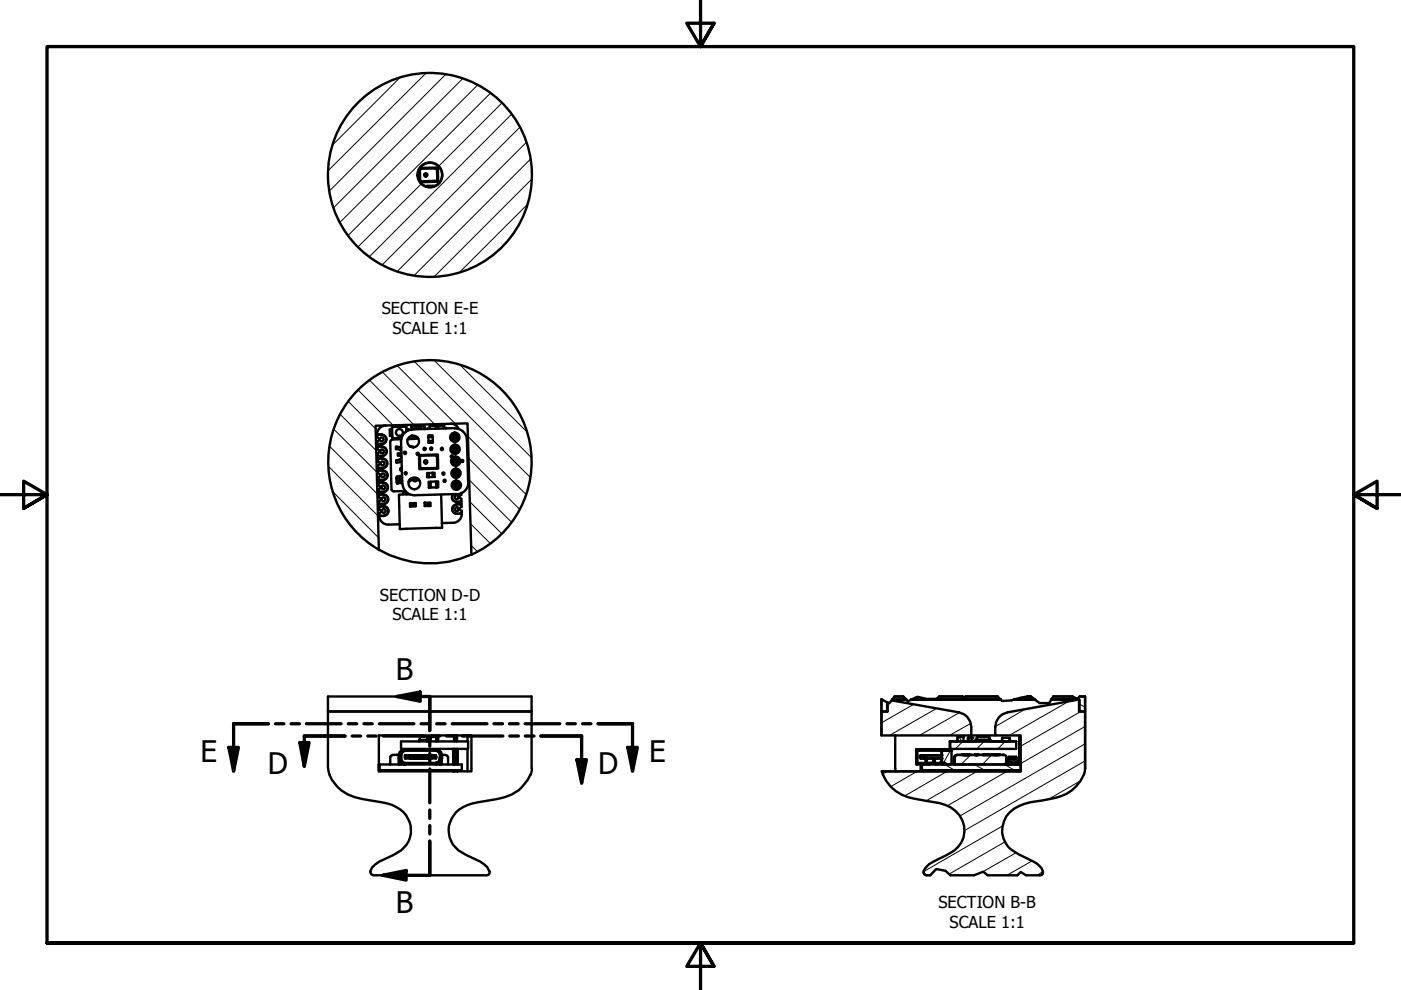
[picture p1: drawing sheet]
<svg xmlns="http://www.w3.org/2000/svg" width="297mm" height="210mm" viewBox="0 0 297 210" stroke-linecap="round" stroke-linejoin="round" font-family="sans-serif">
<defs><g id="words">
<g font-size="6.3">
<text x="83.9" y="144.2">B</text>
<text x="42.5" y="161.6">E</text>
<text x="137.6" y="161.6">E</text>
<text x="56.8" y="164.1">D</text>
<text x="126.8" y="164.1">D</text>
<text x="83.9" y="193.6">B</text>
</g>
<g font-size="3.5">
<text x="81" y="66.5">SECTION E-E</text>
<text x="83.2" y="70.7">SCALE 1:1</text>
<text x="80.5" y="127.4">SECTION D-D</text>
<text x="83.2" y="131.5">SCALE 1:1</text>
<text x="199" y="192.5">SECTION B-B</text>
<text x="201.3" y="196.7">SCALE 1:1</text>
</g>
</g></defs>
<!-- layer: Hatch (ANSI) -->
<g fill="none" stroke="#000" stroke-width=".21">
<path d="M84.8 16.4l-14.3 14.4M90.3 15.5l-20.7 20.7M94.5 15.8l-24.7 24.7M98.1 16.7l-27.4 27.3M101.3 18l-29.2 29.2M104 19.7l-30.1 30.2M89.3 39l-13.4 13.3M106.4 21.8l-13.4 13.5M108.5 24.2l-30.1 30.2M110.2 27l-29.1 29.1M111.6 30.2l-27.3 27.3M112.4 33.8l-24.6 24.6"/>
<path d="M112.7 38l-20.6 20.6M111.7 43.5l-14.2 14.1M81 78.8l11.1 11.2M84.2 77.5l12.3 12.3M87.8 76.6l24.7 24.7M92 76.4l20.6 20.6M97.5 77.3l14.2 14.2M69.6 98.8l10.5 10.6M69.8 94.6l10.2 10.1M70.7 91l9.2 9.1M72.1 87.8l7.7 7.7M73.8 85.1l5.8 5.8"/>
<path d="M75.9 82.6l7.5 7.6M78.3 80.6l9.5 9.5M96.8 97.6l-.4 .4M99.3 92.6l12.3 12.3M99.4 97.2l10.8 10.8M70.5 104.2l9.8 9.8M99.5 101.8l9 8.9M99.6 106.4l6.8 6.7M99.8 111l4.1 4.2M99.9 115.7l1.3 1.2M186.9 150.7l.4 .1M190.6 148.3v.1"/>
<path d="M193.7 149.3l-6.8 4M195.1 148.3v.1M196.4 158.8l.1 .4M198.6 150.2l-10 5.7M199.6 148.3l-.1 .1M200 158.8l.2 .4M201.5 159.2l-1.5 2.6M203.3 156.2l.7 1M203.4 151.1l-8.5 4.8M204 148.3v.1M204.2 157.2l-1.6 1.6M205.3 156.4l.8 .8"/>
<path d="M205.8 153.4l-4.5 2.5M208.5 148.3v.1M208.7 157.2l-1.6 1.6M208.8 156.9l-.6 .3M209.1 156.2l.7 .4M213.1 157.2l-1.5 1.6M214.1 156.4l-.5 .8M217.3 150.4l-6.2 3.6M217.6 148.3l-.1 .1M226.5 148.8l-12.5 7.1M226.5 148.3v.1M228.9 149.3l1.2 .7"/>
<path d="M229.2 150.8l-12.8 7.4M230.1 157.7l-26.6 15.3M230.1 154l-13.7 7.9M188.1 163.5l-1 .6M194.4 161.9l.2 .2M194.4 163.5l-5.6 3.3M195.5 162.9l.5 .4M196.7 160.1l-.7 .7M197.2 160.1l.7 .7M198.7 161.8l.1 .3M200 161.8l.2 .3M200.3 162.1l2.1 1.2"/>
<path d="M200.8 163.5l-9 5.3M205.8 160.1l-2 2M206.6 162.1l2.1 1.2M207 160.1h.1M207.1 163.5l-10.7 6.3M208.7 160.1h.1M209.4 160.1h.1M210.2 160.1l-1.9 2M211 160.1h.1M211.7 160.1h.1M212.6 175.1l-16.7 9.7M213 162.1l2.1 1.2"/>
<path d="M213.1 178.5l-11.9 6.8M213.4 161.4l-.6 .7M213.5 163.5l-12.6 7.4M214.9 161.9l-.1 .1M216.1 161.3l-.3 .2M216.1 160.8l-.2 .1M229 165.6l-6.7 3.9M230.1 161.3l-25.6 14.8M215.4 180.8l-7 4M218.8 182.5l-5.3 3.1M221.1 184.8l-1.3 .8"/>
</g>
<!-- layer: Visible (ANSI) -->
<g fill="none" stroke="#000" stroke-width=".51">
<path d="M88.8 36l.1 2.3M89 35.6l3.8-.1 .1 3-3.7 .1M89.1 38.2l.3 .3 3.1-.2M89.3 35.8l-.3 .3 .1 2.1M90.6 39.5v-.1h.3v.2M90.9 39.4h.8M92.1 39.4h-.4l.1 .1M92.4 35.7l.2 .3 .1 2.1M92.4 35.7l-3.1 .1M92.7 38.1l-.3 .3M79.9 92.2l1-.1-1 .1v.5M79.9 93.6v.5h1.1"/>
<path d="M80 92.7a.41 .41 0 0 1 .4 .4 .41 .41 0 0 1-.4 .5M80 96.1l.1 .6h.9M80 95.3a.41 .41 0 0 1 .5 .4 .41 .41 0 0 1-.4 .4M80.9 92.2a.98 .98 0 0 1 1 .9 .98 .98 0 0 1-.9 1M81 94.1h-1.1l.1 .6h1h-1v.6M81 94.7a.98 .98 0 0 1 1 1 .98 .98 0 0 1-1 1M81 96.7h-.9v.6l1-.1-1 .1v.5a.41 .41 0 0 1 .4 .4 .41 .41 0 0 1-.4 .5v.5h1.1M81.1 97.3a.98 .98 0 0 1 1 .9 .98 .98 0 0 1-1 1M81.2 99.2h-1.1v.6l1.1-.1-1.1 .1v.6a.41 .41 0 0 1 .5 .4 .41 .41 0 0 1-.4 .4v.6h1M81.2 99.8a.98 .98 0 0 1 1 .9 .98 .98 0 0 1-1 1.1M81.8 90.2a1.87 1.87 0 0 0-1.9 1.9M82.7 93.7l.3 10"/>
<path d="M83.1 91h-.5l.1 1.4h.5M83.1 90.5v.1M83.2 92.8v.1M83.2 93.2l-.4 .2-.1 .3M83.8 92.9h1.3M83.9 95.2l.7 .1 .5 .4M84.1 94.7l1 .3M84.1 94.7h-.1l-.1 .5M84.2 97.6h-.2v.5M85 99.3l.2 .2-.2 .2zM85.1 96.1h-.8v.5h.8M85.1 93.1l-1.9 .1"/>
<path d="M85.2 92.9h-2M85.2 97.8l-.5 .2-.7 .1M85.2 97.1l-.5 .3-.5 .2M85.2 99.3h-.3l-.1 .2 .1 .2h.3M85.5 90.5h-1.8M85.7 95.8l.2 .5M86.1 90.5h.1M86.2 91.5l-.1-1h-3l.1 2.4M86.2 91h.4l.1 .2M87 94.7h-.1M87 94.6l.8 .2M87.2 90.4l.1 .6z"/>
<path d="M87.2 90.4l2.8-.1v.7M87.2 92.4h.1M87.3 92.4l.1 .3M87.3 90.4l2.6-.1v.7M87.3 90.7h-.1v.4M87.3 92.7h1.2M87.4 92.5l.2 .2h-.2zM87.4 92.4v.1M87.6 92.7h.9M88.7 93l-2.3 .1M88.7 96l.1 .4M88.8 96.5l4-.1 .1 2.9-4 .2z"/>
<path d="M89.3 96.6l-.3 .3M89.5 91a.98 .98 0 0 0-1.7 0M90 90.6h.1v.4M90 90.3h-.1M90.1 95.3l-.1 .1M90.3 95.1l-.2 .2M90.8 92.3h.9l.1 .4h-1zM90.8 92.7l.1 .8M90.9 93.5h.9v.4h-.9zM91.1 90.8h-.5v.2M91.1 90.3v.1M91.2 95.2l.4 .1"/>
<path d="M91.4 94.9l.2 .1M91.8 92.7v.8M92.4 96.6l.2 .2M92.4 96.6h-3.1M92.6 96.8l.1 2.1-.2 .3-3.3 .1-.1-.3-.1-2.1M93.1 90.9a.73 .73 0 0 0-.9 0M93.5 90.2l-1.8 .1M93.7 94.9v.5M94.1 90.8v-.6l-3 .1v.6M94.1 90.7h.5v.1M94.1 90.2v.1M95.5 89.8a1.87 1.87 0 0 1 1.7 1.1"/>
<path d="M96.2 95.1l.4-.2 .2 .4-.4 .2zM96.3 92.4l.5 .2-.3 .5-.4-.3zM96.4 90.8l-8.9 .2a2.57 2.57 0 0 0-2.5 2.7l.3 8.8M96.4 90.8a2.51 2.51 0 0 1 2.6 2.5M96.5 97.4l.4 .2-.2 .5-.4-.1zM96.6 100l.4 .2-.3 .5-.4-.3zM97.1 92.4v.5M97.2 94.9v.6M97.3 97.5v.5M97.3 100v.6M99 93.3l.3 8.8M80.3 116.6a21.7 21.7 0 0 0 19.6 1"/>
<path d="M80.3 108a.41 .41 0 0 1 .5 .4 .41 .41 0 0 1-.4 .4M80.4 108.8v.6h1h-1a1.87 1.87 0 0 0 1.9 1.8M80.4 116.6a21.6 21.6 0 0 1-5.2-33.1 21.6 21.6 0 0 1 33.4 1.8 21.6 21.6 0 0 1-8.7 32.3l-.8-27.8-19.5 .5 .7 26.3M81.2 101.8h-1v.5h1h-1v.6a.41 .41 0 0 1 .4 .4 .41 .41 0 0 1-.4 .4l.1 .6h1M81.2 102.3a.98 .98 0 0 1 1 1 .98 .98 0 0 1-.9 1M81.3 104.3h-1v.6l1-.1-1 .1v.5a.41 .41 0 0 1 .4 .5 .41 .41 0 0 1-.4 .4v.5h1M81.3 104.9a.98 .98 0 0 1 1 .9 .98 .98 0 0 1-1 1M81.3 106.8h-1v.6h1M81.3 107.4h-1l.1 .6M81.3 107.4a.98 .98 0 0 1 1.1 .9 .98 .98 0 0 1-1 1M83 103.7l.2 .4 .3 .1 2.4-.1M84.1 101.4h.1"/>
<path d="M84 101.5l.4-.1v.2l-.1 .2zM84.1 101.4l.3-.1zM84.1 102.2l.3-.1-.1 .2zM84.1 101.1l.2-.1 .1 .1-.1 .2zM84.1 101.8h.3l-.1 .3h-.2l.3-.1zM84.1 101.1h.2v.2zM84.2 102.3v.2l.3-.1-.1 .1v-.1l-.3 .1zM84.3 101.5v.2l-.2-.1zM84.8 111.2h-2.4M85.2 100.9l-.2 .2v-.2h-.3l.1 1.6 .2-.2v-.3l.3 .1M85.3 101.2l-.3 .3 .3 .4M85.3 102.6a2.51 2.51 0 0 0 2.6 2.4"/>
<path d="M86 104.2h-.5v.6M86 104.3l.1 .5M86.3 104.5v.3M86.8 104.8l-2.2 .1 .2 7.3 8.9-.3-.2-7M86.9 106.7h1.2v.7h-1.2zM86.9 101.6l-.2 .3M86.9 106.7l.2 .1M87 106.9l.2 .2M87.1 106.8h.9l.1 .4-1 .1zM87.1 107.3l-.2 .1M87.2 101.4l-.1 .6-.5 .1M87.2 107.1v.2"/>
<path d="M87.4 107.1v.2M87.6 101.6h.7l-.3 .3zM87.8 107.1l-.2-.2-.2 .2M87.8 107.1v.2M87.9 107v.3M88 106.9l-.1 .2M88.1 107.2v.2M88.1 106.7l-.1 .1M88.3 101.3l-.9 .1v.2l.2 .3 .4 .2 .4-.2 .2-.5M88.7 101.6l.3 .4M90 106.6h1.2v.7h-1.2zM90 106.6l.2 .1"/>
<path d="M90.1 106.9l.1 .1M90.2 106.7h.9l.1 .5h-1zM90.2 107.2l-.2 .1M90.2 107v.2M90.4 107v.2M90.6 100.3h.3v.9h-.3zM90.7 107l-.1-.2-.2 .2M90.7 107v.2M90.9 102.1h.4v1.2l-.4 .1zM90.9 107v.2M91.1 106.9l-.2 .1M91.2 107.2v.1"/>
<path d="M91.2 106.6l-.1 .1M91.3 103.3h1.2M91.7 100.2h.4v.9h-.3zM91.7 100.2l-.8 .1M91.8 101.1l-.9 .1M92.5 102.1h.4v1.2h-.4zM92.5 102.1h-1.2M96 104.8a.98 .98 0 0 0-.1 1.1 .98 .98 0 0 0 .9 .5M96.5 102.6h.5v.5h-.5zM96.8 104.7l-8.9 .3M96.8 106.4l1.1-.1v.6h-1.1h1.1v.6M96.8 107a.98 .98 0 0 0-.9 1 .98 .98 0 0 0 1 .9"/>
<path d="M97.5 102.5v.6M97.8 104.5v.4a.41 .41 0 0 0-.4 .5 .41 .41 0 0 0 .4 .4M97.8 105.8l.1 .5-1.1 .1M97.9 107.5a.41 .41 0 0 0-.4 .4 .41 .41 0 0 0 .4 .4v.6h-1M97.9 108.9a1.87 1.87 0 0 1-1.8 1.9l-2.4 .1M97.9 108.9h-1M99.3 102.2a2.57 2.57 0 0 1-2.5 2.6M69.5 147.7h43.2v3.1h-43.2zM80.3 155.9h19.6v7.6h-19.6zM85 157.2h14.3v1.6h-14.3zM85.1 159.5l.4-.3 .5-.2h6.5a1.25 1.25 0 0 1 1 1.8l-.1 .6-.4 .4-.5 .2h-6.5a1.51 1.51 0 0 1-.9-2.5zM85.5 159.3l.5-.1h6.5l.4 .1a1.53 1.53 0 0 1 0 2.3l-.4 .2h-6.5l-.5-.2a1.67 1.67 0 0 1 0-2.3z"/>
<path d="M86 158.8a1.66 1.66 0 0 0-1.3 1.7 1.66 1.66 0 0 0 1.3 1.6M88.9 156.9l-.1 .3M90.6 156.4v.8v-.8h.3M90.6 156.9h-1.7v.3M90.9 157.2v-1h.4v1M90.9 156.2v1M91.3 156.2h1.2M92.3 159.2a.97 .97 0 0 1 1 .9v1M92.5 156.2v1v-1h.4v1M92.5 156.2h-3.2l-.3 .2v.5M92.5 156.2h.1M96.1 158.8v3.3"/>
<path d="M96.2 158.8v3.3M96.3 155.9v1.3M96.3 158.8v3.3M96.5 158.8v3.3M96.7 155.9v1.3M96.9 155.9v1.3M97 158.8v3.3M99.1 155.9v1.3M99.1 158.8v4.7M188.1 148.9v1.9M189 148.5l14.3 2.5a3.2 3.2 0 0 1 2.6 3.1v1.8h-19v-5.1h1.3v-1.9v1.9h-1.3v-2.6v7.7M189.2 148.3h3z"/>
<path d="M189.2 148.4h3M189.7 147.7h1.8zM189.8 155.9l.1 7.6M193.2 148.4h19M193.2 148.3h19zM194.4 158.8h4.7l.1 .4h-4.5l-.3-.2zM194.4 159l-.2 .2v.9M194.7 159.2l-.2 .1v2.3l.2 .2M199 158.8h.8zM199.1 147.7h5M199.2 159h.5v.2h-.5M199.6 159.2v.9h.1"/>
<path d="M199.7 159l.1-.2h1.9v.4h-2zM199.8 158.8l-.1 .2M201.4 157.2h1.6M201.5 157.2h14v1.6h-14zM201.5 157.2h-.1v1.6h.1M201.7 158.8h-7.4l-.1 1.3M202.7 157.2h.3zM203 156.2h1.3v1h-1.3zM203 156.2v1M204.3 157.2h.9zM204.3 157.2h2.6M204.7 147.7h6.8"/>
<path d="M205.2 156.4h.9v.8h-.9zM205.2 156.4h.9h-.9v.8M205.9 155.9h5.1M206.9 156.9v.3M206.9 156.9h3.1v.3h-3.1zM206.9 156.9h.2M207.1 156.9h.1M207.1 156.4v.5M207.2 156.2h2.3h.2l.1 .7h-2.7zM207.3 156.2h2.2M207.4 156.2l-.3 .2M208.2 156.2h.6"/>
<path d="M209.8 156.9h.2M210 157.2h.4M210 157.2h2.5M210.1 157.2h.5M211 157.2h.5M211.6 157.2h.9zM212.5 156.4h1.6v.8h-1.6zM212.5 156.4v.8M212.9 157.2h.8zM212.9 157.2h.8M214.1 157.2h1.4M214.9 148.4h4.6"/>
<path d="M215 148.3h4.5zM216.1 155.9v6.2h.3M217.8 147.7h.8M223.3 147.7h4.1zM228.2 148.1v.2h.7v2.5h1.2v-3.1h-1.2h1.2v15.2M228.2 148.3h-5.3l5.6 .1h-5.6M228.5 148.3v.1M228.8 148.3l.1 2.5M69.5 162.9v-12.1h43.2v12.1M69.6 162.9a7.2 7.2 0 0 0 5.6 6.1l3 .6a14.1 14.1 0 0 1 6.6 2 5.4 5.4 0 0 1-.6 9.2l-.9 .5a11 11 0 0 0-4.4 2.6l-.4 .9M80.3 162.1l.1 1.2zM80.4 162.1v1.2z"/>
<path d="M82.7 161.9l-.1 .1h.1M82.7 161.9v.1M82.7 160.6v1.5M83.2 160.1h1.4M83.2 160.1l-.4 .3-.1 .2M84.1 160.1h.4M84.6 160.6v1.5v-2a1.33 1.33 0 0 1 1.4-1.3h6.5a1.66 1.66 0 0 1 1.3 1.7 1.66 1.66 0 0 1-1.3 1.6h-6.5M84.6 160.6v-.1v.1M84.6 160.6v.7M84.6 160.6l.1 1.5v-1.5M84.7 160.6v-.1v.1M84.7 160.8l.1 .7 .5 .4 .6 .2h-5.5v1.2h17.5v-1.2h-5.3"/>
<path d="M85 161.7l.8 .4M85 161.8l.7 .3M85 161.6v.5M85.9 160.1h1l.1 .3M85.9 160.1v.7M85.9 160.1v.3M85.9 160.6v.2M86.9 160.1h4.7M86.9 160.4h.6v.2h-.6zM86.9 160.4h-1v.2h1M86.9 160.8h.5M87 160.6v.2h4.4v-.2"/>
<path d="M87 160.2h4.4M87 160.8h-.1M87.4 160.8h.4M87.9 160.8h.4M88.5 160.8h.3M89 160.8h.3M89.5 160.8h.4M90 160.8h.4M90.4 160.8h.5M90.9 160.8h.5M91 160.4v.2M91 160.4h.5"/>
<path d="M91 160.6h.5M91.4 160.2l.2-.1h.9v.3M91.4 160.2v.2M91.4 160.8h.2M91.5 160.4h1v.2h-1zM92.3 161.8a.97 .97 0 0 0 1-1l-.1 .5-.4 .3zM92.5 160.6v.2h-6.6M93.2 161.8v.3M93.2 162v.1M93.3 160.6v-.1v.1M93.3 160.8l-.1 .5-.3 .3-.5 .2M93.3 161.7v.4v-.3"/>
<path d="M93.3 160.6v.3M93.7 161.2v.9M93.9 160.1h-.2h.8M94.5 160.1l.4 .3 .1 .2M95 160.6v1.5M96.1 163.3v.2M96.2 163.3v.2M96.3 163.3v.2M96.5 163.3v.2M97 163.3v.2M112.8 162.9v.4a8.7 8.7 0 0 1-7.3 6.1l-1.4 .2a14.1 14.1 0 0 0-6.7 2 5.5 5.5 0 0 0 1.5 9.7 11 11 0 0 1 4.4 2.6l.5 .9M186.9 163.5h3"/>
<path d="M189.9 163.5h26.5M194.2 160.8v1l.2 .1M194.2 160.8v1.1l.2 .2M194.2 160.1v.7M194.4 161.9l.3-.1h2.6v.3h-2.9zM195 160.4l.1 .2zM195.1 160.4l-.1 .2M195.2 160.8h.1M195.2 160.2l-.1 .6M195.2 162.1v1.2h.3M195.2 160.1h.1M195.3 160.1h4.4v.7h-4.4l-.2-.2z"/>
<path d="M195.5 162.1h20.9v1.2h-20.9zM195.7 160.8h.2M195.8 160.1h3.7M195.8 160.1h3.8v.7h-3.8zM196.2 160.8v1h1.9M196.5 160.8v1M197.3 161.8h.9v.3M197.9 160.8v1M198.1 160.8v1zM198.2 161.8h1v.2l-.1 .1h-.9zM199.1 161.8h.5zM199.2 161.8h.5"/>
<path d="M199.2 162h.5M199.5 160.1h-4.3l-.1 .1M199.6 160.8v.9l.1 .1M199.7 161.8h.7v.3h-.6zM199.7 162l.1 .1M199.7 161.8v.2M199.7 161.8h.1M200.5 162.1l-.2-.3-.6-.1v-2.4l.1-.1h1.8l.1 .1v2.7l-.1 .1h-1.1M201.7 161.8h.6v.3h.1M202.2 160.6v1.2M202.7 160.1h10.2l.4 .1 .1 .4v1.5h-11v-1.5l.2-.4 .3-.1M202.7 160.1l-.4 .3-.1 .2"/>
<path d="M204 160.1h-.2h.3M204 160.1h.1zM204.1 160.1h.1M204.3 160.1h.4zM204.4 160.1h-.3h.8M204.5 160.1h.3zM204.5 160.1h-.2h1.2h-.1M204.5 160.1h.4M204.5 160.1h.2M204.6 160.1h.2M204.6 160.1h.1M204.6 160.1h.3"/>
<path d="M204.7 160.1h.2M204.9 160.1h.1M204.9 160.1h.3h-.3M204.9 160.1h.5h-.2M205 160.1h.4M205.1 160.1h.3M205.1 160.1h-.4h.5M205.2 160.1h.2M205.2 160.1h.2zM205.2 160.1h.4M206.6 160.1h.5M206.7 160.1h.6h-.3"/>
<path d="M206.7 160.1h.1M206.7 160.1h.3M206.8 160.1h.2M206.8 160.1h.4M206.8 160.1h.5zM207 160.1h.2M207 160.1h.3h-.2M207 160.1h.2zM208.3 160.1h3.4zM208.4 160.1h3.4zM208.5 160.1h.4zM208.9 160.1h.3z"/>
<path d="M209.2 160.1h.2M209.2 160.1h.4zM209.6 160.1h.3M210.8 160.1h.4zM210.8 160.1h-.2h.6M211.1 160.1h.8M211.1 160.1h-.2h.2M211.1 160.1h.4M211.2 160.1h.3M211.5 160.1h.4zM212.7 160.1h.1M213.4 160.8h.2v1z"/>
<path d="M213.4 161.5l.1 .5h.1v-.2M213.4 160.8h.5M213.4 162h.1M213.6 160.8h2.4h-.5v-.4h-1.6v.4M213.6 161.5h.1M213.6 161.6l.1 .4M213.7 160.9h2.1M213.7 162h.5M213.7 162v.1h-.3M213.7 160.9l-.1 .7M213.9 160.9h1.9zM213.9 160.8h1.5z"/>
<path d="M214.1 161.6v.5l-.5-.1M214.1 161.6h.3v.3M214.1 161.6v.5h.3M214.2 161.9h1.4v.1h-1.4zM214.4 162v.1M214.6 162l-.2 .1M214.6 162.1h.7M215.3 161.6v.3v-.3h.5v.5l-.5-.1M215.3 162h.1M215.6 161.9h-1.4v.1M215.6 162h.5v.1h-.3M215.8 160.9h.3v.9l-.3-.3z"/>
<path d="M215.8 160.8h.3v.1h-.3zM215.8 160.9h-2.1l-.1 .7M215.8 160.9h-2.2v.6M216 161.5v.3M216 161.6h-2.3v.4M216 160.9h-2.4v.6M216.1 163.3v.2M230.1 162.9a7.4 7.4 0 0 1-5.2 5.9l-3.9 .9a11.5 11.5 0 0 0-6.9 2.5 5.4 5.4 0 0 0 2 9 13.8 13.8 0 0 1 4.3 2.4 1.2 1.2 0 0 1 .4 1.9l-3.2 .1M230.1 162.9v-12.1h-1.3v-2.5l-15.2 2.7a3.2 3.2 0 0 0-2.6 3.1v1.8h5.4v7.6h-29.5a8.4 8.4 0 0 0 6.9 5.8l2.7 .5a9.2 9.2 0 0 1 6.9 3 5.3 5.3 0 0 1-1.5 7.8l-1.5 .9a10.1 10.1 0 0 0-4.3 2.7l-.3 .6a.67 .67 0 0 0 .7 .8h.7M78.6 184.8l.1 .5 .5 .2M103.8 184.7l-.1 .6-.6 .3h-24M195.8 184.8a.58 .58 0 0 0 .5 .7"/>
<path d="M201.5 185.6h5M209.4 185.6h6.3M221.1 184.8a.58 .58 0 0 1-.4 .7"/>
<circle cx="90.3" cy="37.1" r=".35"/>
<circle cx="91.2" cy="37.1" r="21.6"/>
<circle cx="91.2" cy="37.1" r="2.64"/>
<circle cx="91.2" cy="37.1" r="2.57"/>
<circle cx="80.9" cy="93.2" r=".41"/>
<circle cx="81" cy="95.7" r=".41"/>
<circle cx="81.1" cy="98.2" r=".41"/>
<circle cx="84.7" cy="91.7" r=".73"/>
<circle cx="85.9" cy="96" r=".22"/>
<circle cx="87.6" cy="93.6" r="1.24"/>
<circle cx="88.6" cy="96.2" r=".22"/>
<circle cx="90" cy="95.2" r=".22"/>
<circle cx="90.3" cy="97.9" r=".35"/>
<circle cx="91.4" cy="95.1" r=".22"/>
<circle cx="93.7" cy="95.2" r=".22"/>
<circle cx="95.8" cy="96.8" r=".22"/>
<circle cx="96.4" cy="92.7" r=".98"/>
<circle cx="96.4" cy="92.7" r=".73"/>
<circle cx="96.4" cy="92.7" r=".41"/>
<circle cx="96.5" cy="95.3" r=".98"/>
<circle cx="96.5" cy="95.3" r=".79"/>
<circle cx="96.5" cy="95.3" r=".41"/>
<circle cx="96.6" cy="97.8" r=".98"/>
<circle cx="96.6" cy="97.8" r=".79"/>
<circle cx="96.6" cy="97.8" r=".41"/>
<circle cx="98" cy="97.7" r=".22"/>
<circle cx="81.2" cy="100.8" r=".41"/>
<circle cx="81.2" cy="103.3" r=".41"/>
<circle cx="81.3" cy="105.9" r=".41"/>
<circle cx="81.4" cy="108.3" r=".41"/>
<circle cx="86" cy="100.3" r=".22"/>
<circle cx="87.9" cy="102.5" r="1.24"/>
<circle cx="94" cy="100.4" r=".22"/>
<circle cx="94.3" cy="101.9" r=".22"/>
<circle cx="96.7" cy="100.3" r=".98"/>
<circle cx="96.7" cy="100.3" r=".73"/>
<circle cx="96.7" cy="100.3" r=".41"/>
<circle cx="96.7" cy="102.9" r=".98"/>
<circle cx="96.7" cy="102.9" r=".73"/>
<circle cx="96.7" cy="102.9" r=".41"/>
<circle cx="96.8" cy="105.4" r=".41"/>
<circle cx="96.9" cy="108" r=".41"/>
</g>
<g fill="#000">
<circle cx="83.1" cy="90.5" r=".25"/>
<circle cx="83.2" cy="92.8" r=".25"/>
<circle cx="87.4" cy="92.5" r=".25"/>
<circle cx="89.9" cy="95" r=".25"/>
<circle cx="91.1" cy="90.3" r=".25"/>
<circle cx="84" cy="101.5" r=".25"/>
<circle cx="86.9" cy="101.6" r=".25"/>
<circle cx="92.5" cy="156.2" r=".25"/>
<circle cx="199.7" cy="158.8" r=".25"/>
<circle cx="201.6" cy="159.2" r=".25"/>
<circle cx="205.2" cy="157.2" r=".25"/>
<circle cx="206.1" cy="156.4" r=".25"/>
<circle cx="206.1" cy="157.2" r=".25"/>
<circle cx="212.5" cy="156.4" r=".25"/>
<circle cx="213.7" cy="157.2" r=".25"/>
<circle cx="213.7" cy="156.4" r=".25"/>
<circle cx="80.3" cy="162.1" r=".25"/>
<circle cx="80.3" cy="163.3" r=".25"/>
<circle cx="86.9" cy="160.1" r=".25"/>
<circle cx="86.9" cy="160.9" r=".25"/>
<circle cx="87.4" cy="160.1" r=".25"/>
<circle cx="87.4" cy="160.9" r=".25"/>
<circle cx="87.8" cy="160.1" r=".25"/>
<circle cx="87.9" cy="160.9" r=".25"/>
<circle cx="87.9" cy="160.1" r=".25"/>
<circle cx="88.3" cy="160.1" r=".25"/>
<circle cx="88.5" cy="160.1" r=".25"/>
<circle cx="88.5" cy="160.9" r=".25"/>
<circle cx="88.8" cy="160.1" r=".25"/>
<circle cx="89" cy="160.9" r=".25"/>
<circle cx="89" cy="160.1" r=".25"/>
<circle cx="89.3" cy="160.1" r=".25"/>
<circle cx="89.5" cy="160.9" r=".25"/>
<circle cx="89.5" cy="160.1" r=".25"/>
<circle cx="89.9" cy="160.1" r=".25"/>
<circle cx="90" cy="160.1" r=".25"/>
<circle cx="90" cy="160.9" r=".25"/>
<circle cx="90.4" cy="160.1" r=".25"/>
<circle cx="90.4" cy="160.9" r=".25"/>
<circle cx="90.9" cy="160.1" r=".25"/>
<circle cx="90.9" cy="160.9" r=".25"/>
<circle cx="91" cy="160.4" r=".25"/>
<circle cx="91.4" cy="160.1" r=".25"/>
<circle cx="93.2" cy="162.1" r=".25"/>
<circle cx="93.3" cy="161.8" r=".25"/>
<circle cx="195.1" cy="160.6" r=".25"/>
<circle cx="195.7" cy="160.8" r=".25"/>
<circle cx="195.8" cy="160.8" r=".25"/>
<circle cx="199.5" cy="160.1" r=".25"/>
<circle cx="199.6" cy="160.1" r=".25"/>
<circle cx="199.6" cy="160.8" r=".25"/>
<circle cx="199.6" cy="161.8" r=".25"/>
<circle cx="203.8" cy="160.1" r=".25"/>
<circle cx="204" cy="160.1" r=".25"/>
<circle cx="204.1" cy="160.1" r=".25"/>
<circle cx="204.3" cy="160.1" r=".25"/>
<circle cx="204.4" cy="160.1" r=".25"/>
<circle cx="204.5" cy="160.1" r=".25"/>
<circle cx="204.6" cy="160.1" r=".25"/>
<circle cx="204.8" cy="160.1" r=".25"/>
<circle cx="204.9" cy="160.1" r=".25"/>
<circle cx="205" cy="160.1" r=".25"/>
<circle cx="205.1" cy="160.1" r=".25"/>
<circle cx="205.2" cy="160.1" r=".25"/>
<circle cx="205.4" cy="160.1" r=".25"/>
<circle cx="205.5" cy="160.1" r=".25"/>
<circle cx="205.6" cy="160.1" r=".25"/>
<circle cx="206.6" cy="160.1" r=".25"/>
<circle cx="206.7" cy="160.1" r=".25"/>
<circle cx="206.8" cy="160.1" r=".25"/>
<circle cx="206.9" cy="160.1" r=".25"/>
<circle cx="207" cy="160.1" r=".25"/>
<circle cx="207.1" cy="160.1" r=".25"/>
<circle cx="207.3" cy="160.1" r=".25"/>
<circle cx="208.3" cy="160.1" r=".25"/>
<circle cx="208.4" cy="160.1" r=".25"/>
<circle cx="208.5" cy="160.1" r=".25"/>
<circle cx="208.9" cy="160.1" r=".25"/>
<circle cx="209.2" cy="160.1" r=".25"/>
<circle cx="209.9" cy="160.1" r=".25"/>
<circle cx="210.9" cy="160.1" r=".25"/>
<circle cx="211.2" cy="160.1" r=".25"/>
<circle cx="211.3" cy="160.1" r=".25"/>
<circle cx="211.7" cy="160.1" r=".25"/>
<circle cx="211.8" cy="160.1" r=".25"/>
<circle cx="211.9" cy="160.1" r=".25"/>
<circle cx="213.6" cy="160.9" r=".25"/>
<circle cx="213.7" cy="162.1" r=".25"/>
<circle cx="215.8" cy="160.9" r=".25"/>
<circle cx="216" cy="160.9" r=".25"/>
<circle cx="216" cy="160.8" r=".25"/>
</g>
<!-- layer: Break Line (ANSI) -->
<path d="M189.7 147.7l-1.2 1.4-1.6-.9M191.5 147.7l1 1 2-1 2 .5h2l.6-.5M204.1 147.7l.4 .2 .2-.2M211.5 147.7l1 .9a11.2 11.2 0 0 0 3.9-.7l1.4-.2M218.6 147.7l1.8 1.4h2l.9-1.4M227.4 147.7l1 .5 .5-.5M197.2 185.6l1.3-1.4 2 .4 1 1M206.5 185.6l2-.8 .9 .8M215.7 185.6l.7-.7 1.2 .7" fill="none" stroke="#000" stroke-width=".51"/>
<circle cx="193.2" cy="148.3" r=".25" fill="#000"/>
<!-- layer: Section Line (ANSI) -->
<g fill="none" stroke="#000" stroke-width=".7">
<path d="M48.5 158.5h2l-1 5zM56.9 153.5h-7.4v10M58.4 153.5h1.8M61.7 153.5h1.8M63.6 157.5h1.9l-1 5zM65 153.5h7.3M73.2 156.1h-8.7v6.4M73.9 153.5h1.7M74.7 156.1h1.8M77.2 153.5h1.7M78 156.1h1.8M80.5 153.5h7.3"/>
<path d="M81.3 156.1h8.6M84.1 147.7l5-1v2zM84.1 147.7h7v7.2M89.3 153.5h1.8M91.1 156.4v1.8M91.1 159.7v1.8M91.4 156.1h1.8M92.6 153.5h1.8M94.7 156.1h1.8M95.9 153.5h7.4M98 156.1h8.6M104.7 153.5h1.9"/>
<path d="M108 153.5h1.9M108.1 156.1h1.8M111.3 153.5h7.4M111.4 156.1h1.8M114.7 156.1h8.6v9.9M120.2 153.5h1.8M123.5 153.5h1.8M126.8 153.5h7.3v10M133.1 158.5h2l-1 5zM91.1 163v7.2M91.1 171.7v1.8M91.1 175v1.8"/>
<path d="M91.1 178.3v7.3h-9.9M122.3 161.1h2l-1 4.9zM81.2 185.6l4.9-1v2z"/>
</g>
<g fill="#000">
<path d="M48.5 158.5h2l-1 5z" fill-rule="evenodd"/>
<path d="M63.6 157.5h1.9l-1 5z" fill-rule="evenodd"/>
<path d="M84.1 147.7l5-1v2z" fill-rule="evenodd"/>
<path d="M133.1 158.5h2l-1 5z" fill-rule="evenodd"/>
<path d="M122.3 161.1h2l-1 4.9z" fill-rule="evenodd"/>
<path d="M81.2 185.6l4.9-1v2z" fill-rule="evenodd"/>
</g>
<!-- layer: Border (ANSI) -->
<path d="M148.5 -.1v10l-2.9-5h5.8l-2.9 5 2.9-5M0 104.9h10l-5-2.9v5.8l5-2.9-5 2.9M297 104.9h-10l5-2.9v5.8l-5-2.9 5 2.9M10 199.9v-190h277v190h-277h277M151.4 204.9l-2.9-5 2.9 5h-5.8l2.9-5v10" fill="none" stroke="#000" stroke-width=".7"/>
<use href="#words"/>
</svg>
